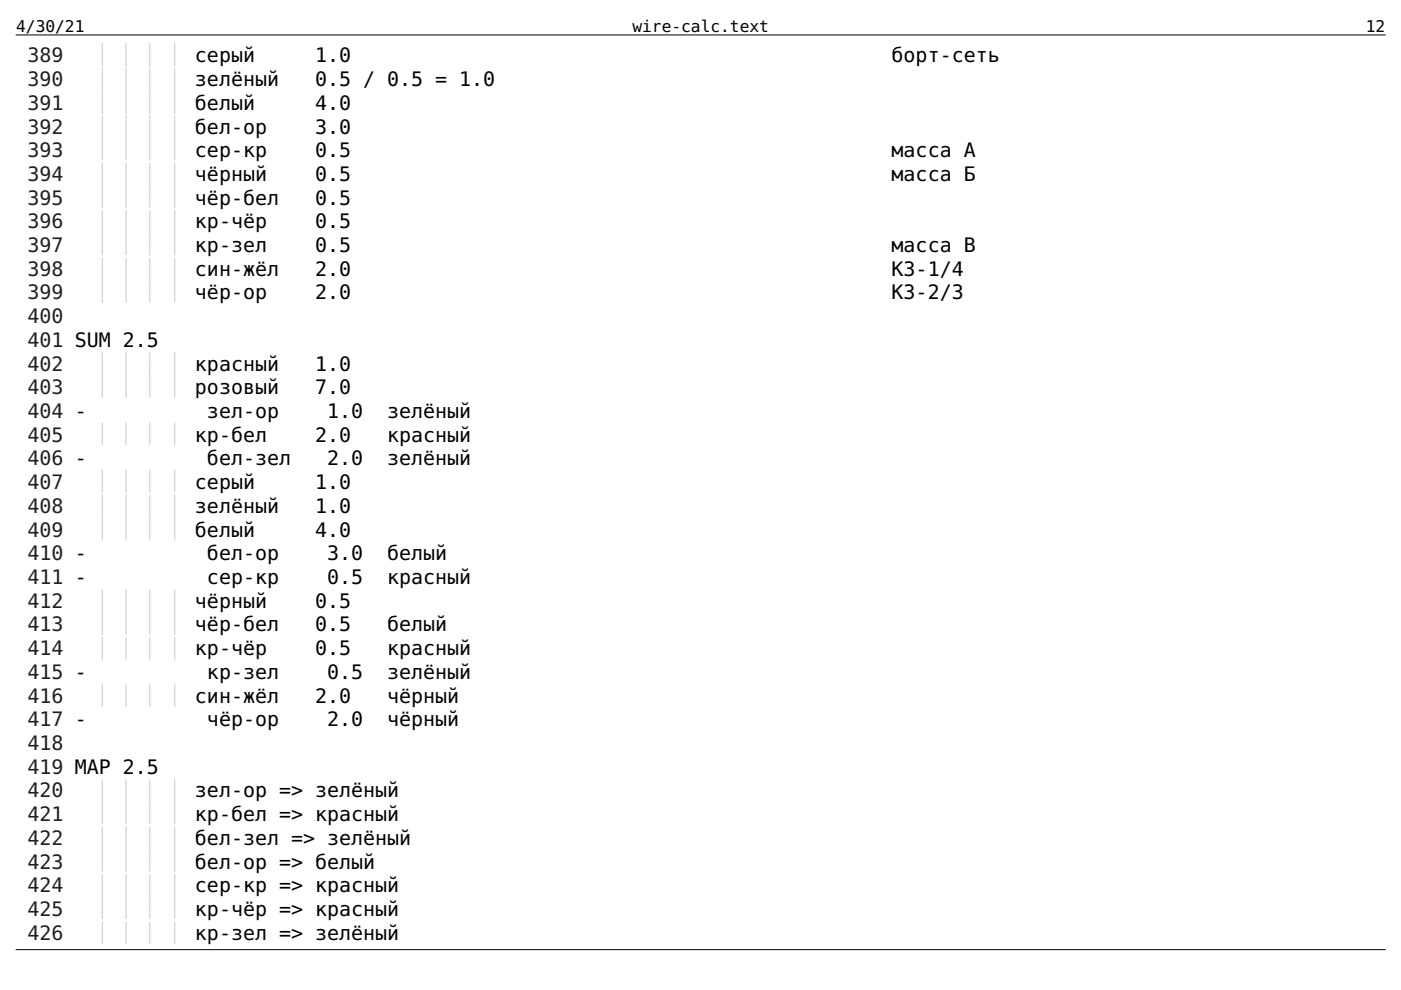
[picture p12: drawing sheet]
<svg xmlns="http://www.w3.org/2000/svg" width="297mm" height="210mm" viewBox="0 0 297 210" stroke-linecap="round" stroke-linejoin="round" font-family="sans-serif">
<defs><g id="words">
<g font-size="4.2" fill="#1f1f1f">
<text x="5.9" y="13.2">389</text>
<text x="5.9" y="18.3">390</text>
<text x="5.9" y="23.3">391</text>
<text x="5.9" y="28.3">392</text>
<text x="5.9" y="33.3">393</text>
<text x="5.9" y="38.4">394</text>
<text x="5.9" y="43.4">395</text>
<text x="5.9" y="48.4">396</text>
<text x="5.9" y="53.4">397</text>
<text x="5.9" y="58.5">398</text>
<text x="5.9" y="63.5">399</text>
<text x="5.9" y="68.5">400</text>
<text x="5.9" y="73.6">401 SUM 2.5</text>
<text x="5.9" y="78.6">402</text>
<text x="5.9" y="83.6">403</text>
<text x="5.9" y="88.6">404 -</text>
<text x="5.9" y="93.7">405</text>
<text x="5.9" y="98.7">406 -</text>
<text x="5.9" y="103.7">407</text>
<text x="5.9" y="108.7">408</text>
<text x="5.9" y="113.8">409</text>
<text x="5.9" y="118.8">410 -</text>
<text x="5.9" y="123.8">411 -</text>
<text x="5.9" y="128.9">412</text>
<text x="5.9" y="133.9">413</text>
<text x="5.9" y="138.9">414</text>
<text x="5.9" y="143.9">415 -</text>
<text x="5.9" y="149">416</text>
<text x="5.9" y="154">417 -</text>
<text x="5.9" y="159">418</text>
<text x="5.9" y="164">419 MAP 2.5</text>
<text x="5.9" y="169.1">420</text>
<text x="5.9" y="174.1">421</text>
<text x="5.9" y="179.1">422</text>
<text x="5.9" y="184.2">423</text>
<text x="5.9" y="189.2">424</text>
<text x="5.9" y="194.2">425</text>
<text x="5.9" y="199.2">426</text>
</g>
<g font-size="4.2">
<text x="41.3" y="13.2">серый</text>
<text x="66.8" y="13.2">1.0</text>
<text x="189" y="13.2">борт-сеть</text>
<text x="41.3" y="18.3">зелёный</text>
<text x="41.3" y="23.3">белый</text>
<text x="66.8" y="18.3">0.5 / 0.5 = 1.0</text>
<text x="66.8" y="23.3">4.0</text>
<text x="41.3" y="28.3">бел-ор</text>
<text x="66.8" y="28.3">3.0</text>
<text x="41.3" y="33.3">сер-кр</text>
<text x="66.8" y="33.3">0.5</text>
<text x="189" y="33.3">масса А</text>
<text x="41.3" y="38.4">чёрный</text>
<text x="66.8" y="38.4">0.5</text>
<text x="189" y="38.4">масса Б</text>
<text x="41.3" y="43.4">чёр-бел</text>
<text x="66.8" y="43.4">0.5</text>
<text x="41.3" y="48.4">кр-чёр</text>
<text x="41.3" y="53.4">кр-зел</text>
<text x="66.8" y="48.4">0.5</text>
<text x="66.8" y="53.4">0.5</text>
<text x="189" y="53.4">масса В</text>
<text x="41.3" y="58.5">син-жёл</text>
<text x="66.8" y="58.5">2.0</text>
<text x="189" y="58.5">КЗ-1/4</text>
<text x="41.3" y="63.5">чёр-ор</text>
<text x="66.8" y="63.5">2.0</text>
<text x="189" y="63.5">КЗ-2/3</text>
<text x="41.3" y="78.6">красный</text>
<text x="41.3" y="83.6">розовый</text>
<text x="66.8" y="78.6">1.0</text>
<text x="66.8" y="83.6">7.0</text>
<text x="43.9" y="88.6">зел-ор</text>
<text x="69.4" y="88.6">1.0</text>
<text x="82.1" y="88.6">зелёный</text>
<text x="41.3" y="93.7">кр-бел</text>
<text x="66.8" y="93.7">2.0</text>
<text x="82.1" y="93.7">красный</text>
<text x="43.9" y="98.7">бел-зел</text>
<text x="69.4" y="98.7">2.0</text>
<text x="82.1" y="98.7">зелёный</text>
<text x="41.3" y="103.7">серый</text>
<text x="66.8" y="103.7">1.0</text>
<text x="41.3" y="108.7">зелёный</text>
<text x="41.3" y="113.8">белый</text>
<text x="66.8" y="108.7">1.0</text>
<text x="66.8" y="113.8">4.0</text>
<text x="43.9" y="118.8">бел-ор</text>
<text x="69.4" y="118.8">3.0</text>
<text x="82.1" y="118.8">белый</text>
<text x="43.9" y="123.8">сер-кр</text>
<text x="69.4" y="123.8">0.5</text>
<text x="82.1" y="123.8">красный</text>
<text x="41.3" y="128.9">чёрный</text>
<text x="66.8" y="128.9">0.5</text>
<text x="41.3" y="133.9">чёр-бел</text>
<text x="66.8" y="133.9">0.5</text>
<text x="82.1" y="133.9">белый</text>
<text x="41.3" y="138.9">кр-чёр</text>
<text x="43.9" y="143.9">кр-зел</text>
<text x="66.8" y="138.9">0.5</text>
<text x="69.4" y="143.9">0.5</text>
<text x="82.1" y="138.9">красный</text>
<text x="82.1" y="143.9">зелёный</text>
<text x="41.3" y="149">син-жёл</text>
<text x="66.8" y="149">2.0</text>
<text x="82.1" y="149">чёрный</text>
<text x="43.9" y="154">чёр-ор</text>
<text x="69.4" y="154">2.0</text>
<text x="82.1" y="154">чёрный</text>
<text x="41.3" y="169.1">зел-ор =&gt; зелёный</text>
<text x="41.3" y="174.1">кр-бел =&gt; красный</text>
<text x="41.3" y="179.1">бел-зел =&gt; зелёный</text>
<text x="41.3" y="184.2">бел-ор =&gt; белый</text>
<text x="41.3" y="189.2">сер-кр =&gt; красный</text>
<text x="41.3" y="194.2">кр-чёр =&gt; красный</text>
<text x="41.3" y="199.2">кр-зел =&gt; зелёный</text>
</g>
<g font-size="3.4">
<text x="3.4" y="6.9">4/30/21</text>
<text x="134.1" y="6.9">wire-calc.text</text>
<text x="289.6" y="6.9">12</text>
</g>
</g></defs>
<path d="M3.4 7.4h290.3M3.4 201.3h290.3" fill="none" stroke="#000" stroke-width=".21"/>
<g fill="none" stroke="#d2d2d2" stroke-width=".26" stroke-dasharray=".3 .3">
<path d="M21.7 9.3v4.7M21.7 19.3v4.8M26.7 9.3v4.7M26.7 19.3v4.8M31.7 9.3v4.7M31.7 19.3v4.8M37 9.3v4.7M37 19.3v4.8M21.7 29.4v4.7M21.7 39.4v4.8M26.7 29.4v4.7M26.7 39.4v4.8"/>
<path d="M31.7 29.4v4.7M31.7 39.4v4.8M37 29.4v4.7M37 39.4v4.8M21.7 49.5v4.7M21.7 59.5v4.8M26.7 49.5v4.7M26.7 59.5v4.8M31.7 49.5v4.7M31.7 59.5v4.8M37 49.5v4.7M37 59.5v4.8"/>
<path d="M21.7 79.6v4.8M26.7 79.6v4.8M31.7 79.6v4.8M37 79.6v4.8M21.7 89.7v4.8M21.7 99.7v4.8M26.7 89.7v4.8M26.7 99.7v4.8M31.7 89.7v4.8M31.7 99.7v4.8M37 89.7v4.8M37 99.7v4.8"/>
<path d="M21.7 109.8v4.8M26.7 109.8v4.8M31.7 109.8v4.8M37 109.8v4.8M21.7 129.9v4.8M26.7 129.9v4.8M31.7 129.9v4.8M37 129.9v4.8M21.7 170.1v4.8M26.7 170.1v4.8M31.7 170.1v4.8M37 170.1v4.8"/>
<path d="M21.7 180.2v4.7M21.7 190.2v4.8M26.7 180.2v4.7M26.7 190.2v4.8M31.7 180.2v4.7M31.7 190.2v4.8M37 180.2v4.7M37 190.2v4.8"/>
</g>
<g fill="none" stroke="#d2d2d2" stroke-width=".26" stroke-dasharray=".3 .3" stroke-dashoffset=".3">
<path d="M21.7 14.3v4.8M26.7 14.3v4.8M31.7 14.3v4.8M37 14.3v4.8M21.7 24.3v4.8M21.7 34.4v4.8M26.7 24.3v4.8M26.7 34.4v4.8M31.7 24.3v4.8M31.7 34.4v4.8M37 24.3v4.8M37 34.4v4.8"/>
<path d="M21.7 44.5v4.7M21.7 54.5v4.8M26.7 44.5v4.7M26.7 54.5v4.8M31.7 44.5v4.7M31.7 54.5v4.8M37 44.5v4.7M37 54.5v4.8M21.7 74.6v4.8M26.7 74.6v4.8M31.7 74.6v4.8M37 74.6v4.8"/>
<path d="M21.7 104.8v4.7M26.7 104.8v4.7M31.7 104.8v4.7M37 104.8v4.7M21.7 124.9v4.7M21.7 134.9v4.8M26.7 124.9v4.7M26.7 134.9v4.8M31.7 124.9v4.7M31.7 134.9v4.8M37 124.9v4.7M37 134.9v4.8"/>
<path d="M21.7 145v4.8M26.7 145v4.8M31.7 145v4.8M37 145v4.8M21.7 165.1v4.8M21.7 175.2v4.7M26.7 165.1v4.8M26.7 175.2v4.7M31.7 165.1v4.8M31.7 175.2v4.7M37 165.1v4.8M37 175.2v4.7"/>
<path d="M21.7 185.2v4.8M21.7 195.3v4.7M26.7 185.2v4.8M26.7 195.3v4.7M31.7 185.2v4.8M31.7 195.3v4.7M37 185.2v4.8M37 195.3v4.7"/>
</g>
<use href="#words"/>
</svg>
